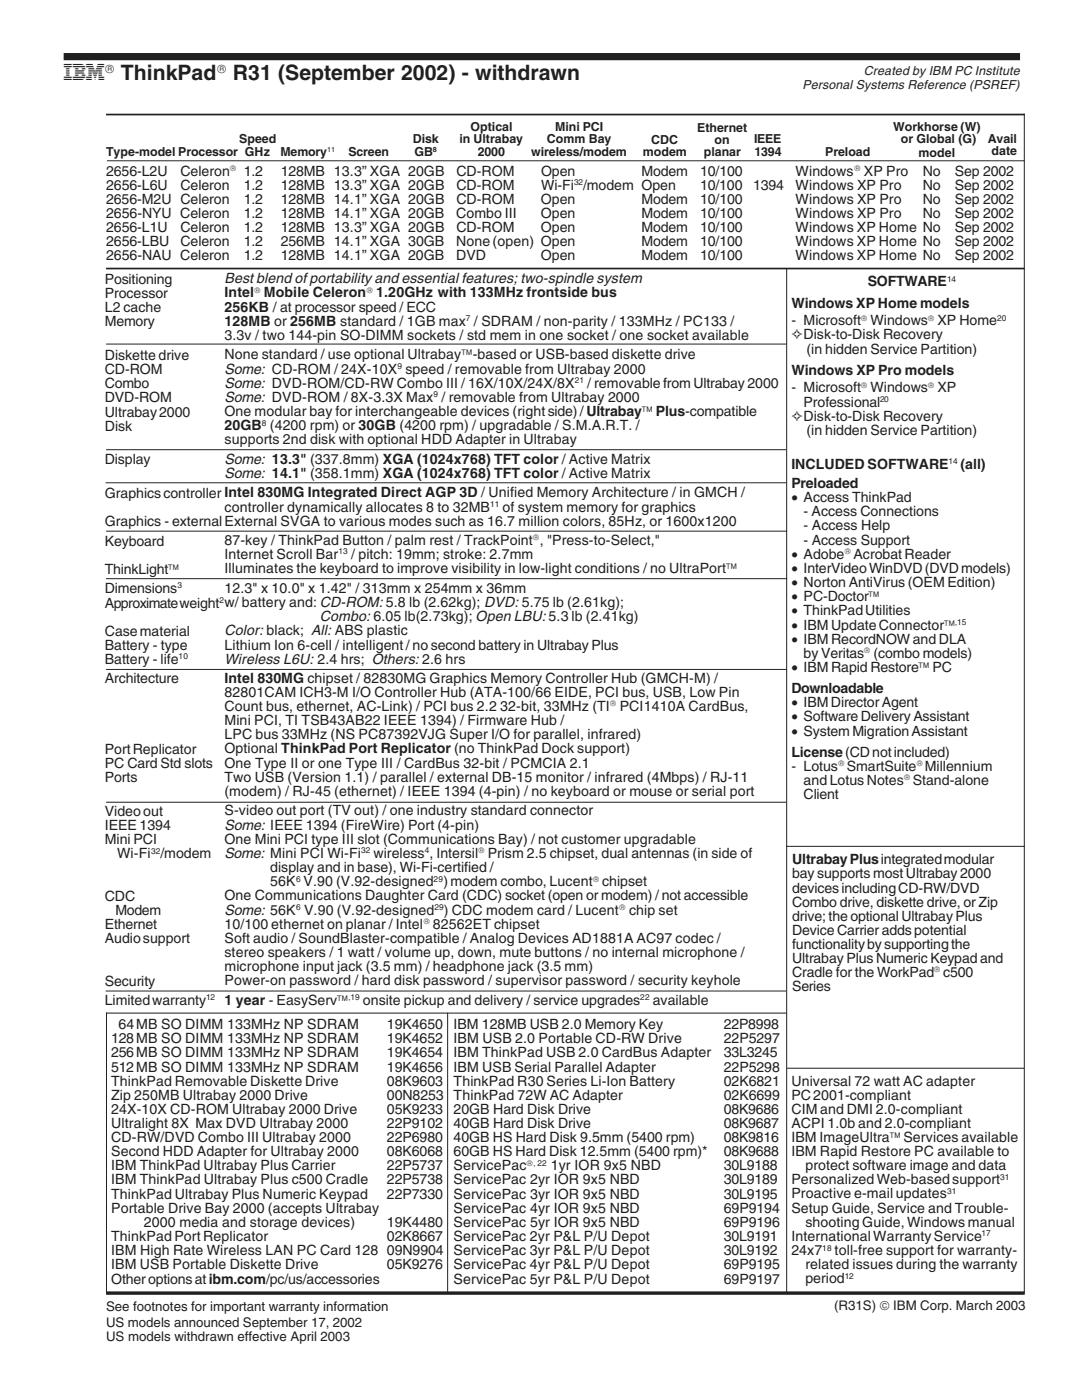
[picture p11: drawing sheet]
<svg xmlns="http://www.w3.org/2000/svg" width="216mm" height="279mm" viewBox="0 0 216 279" stroke-linecap="round" stroke-linejoin="round" font-family="sans-serif">
<defs><g id="words">
<text font-size="4.6" fill="#231f1f" x="12.7" y="16">IBM</text>
<g font-size="4.2" fill="#231f1f">
<text x="24.1" y="16">ThinkPad</text>
<text x="46.5" y="16">R31 (September 2002) - withdrawn</text>
</g>
<g font-size="2.9" fill="#231f1f">
<text x="44.8" y="56.6">Best blend of portability and essential features; two-spindle system</text>
<text x="44.8" y="74.6">Some: CD-ROM / 24X-10X speed / removable from Ultrabay 2000</text>
<text x="44.8" y="77.4">Some: DVD-ROM/CD-RW Combo III / 16X/10X/24X/8X</text>
<text x="44.8" y="80.2">Some: DVD-ROM / 8X-3.3X Max / removable from Ultrabay 2000</text>
<text x="44.8" y="92.5">Some: 13.3&quot; (337.8mm) XGA (1024x768) TFT color / Active Matrix</text>
<text x="44.8" y="95.3">Some: 14.1&quot; (358.1mm) XGA (1024x768) TFT color / Active Matrix</text>
<text x="63.8" y="124">Combo: 6.05 lb(2.73kg); Open LBU: 5.3 lb (2.41kg)</text>
<text x="44.8" y="126.7">Color: black; All: ABS plastic</text>
<text x="44.8" y="132.4">Wireless L6U: 2.4 hrs; Others: 2.6 hrs</text>
<text x="44.8" y="165.6">Some: IEEE 1394 (FireWire) Port (4-pin)</text>
<text x="44.8" y="171.2">Some: Mini PCI Wi-Fi</text>
<text x="44.8" y="182.5">Some: 56K V.90 (V.92-designed ) CDC modem card / Lucent</text>
</g>
<g font-size="2.8" fill="#231f1f">
<text x="21.2" y="35.1">2656-L2U</text>
<text x="36" y="35.1">Celeron</text>
<text x="48.7" y="35.1">1.2</text>
<text x="56" y="35.1">128MB 13.3” XGA 20GB</text>
<text x="91.1" y="35.1">CD-ROM</text>
<text x="107.9" y="35.1">Open</text>
<text x="128" y="35.1">Modem</text>
<text x="139.7" y="35.1">10/100</text>
<text x="158.7" y="35.1">Windows</text>
<text x="172.4" y="35.1">XP Pro</text>
<text x="184.2" y="35.1">No</text>
<text x="190.5" y="35.1">Sep 2002</text>
<text x="21.2" y="40.7">2656-M2U Celeron</text>
<text x="21.2" y="37.8">2656-L6U</text>
<text x="36" y="37.8">Celeron</text>
<text x="48.7" y="37.8">1.2</text>
<text x="48.7" y="40.7">1.2</text>
<text x="56" y="37.8">128MB 13.3” XGA 20GB</text>
<text x="56" y="40.7">128MB 14.1” XGA 20GB</text>
<text x="91.1" y="40.7">CD-ROM</text>
<text x="91.1" y="37.8">CD-ROM</text>
<text x="107.9" y="40.7">Open</text>
<text x="107.9" y="37.8">Wi-Fi /modem Open</text>
<text x="128" y="40.7">Modem</text>
<text x="139.7" y="37.8">10/100</text>
<text x="139.7" y="40.7">10/100</text>
<text x="150.3" y="37.8">1394</text>
<text x="158.7" y="37.8">Windows XP Pro</text>
<text x="158.7" y="40.7">Windows XP Pro</text>
<text x="184.2" y="37.8">No</text>
<text x="184.2" y="40.7">No</text>
<text x="190.5" y="37.8">Sep 2002</text>
<text x="190.5" y="40.7">Sep 2002</text>
<text x="21.2" y="43.5">2656-NYU Celeron</text>
<text x="21.2" y="46.3">2656-L1U</text>
<text x="36" y="46.3">Celeron</text>
<text x="48.7" y="46.3">1.2</text>
<text x="48.7" y="43.5">1.2</text>
<text x="56" y="43.5">128MB 14.1” XGA 20GB</text>
<text x="56" y="46.3">128MB 13.3” XGA 20GB</text>
<text x="91" y="43.5">Combo III</text>
<text x="91.1" y="46.3">CD-ROM</text>
<text x="107.9" y="43.5">Open</text>
<text x="107.9" y="46.3">Open</text>
<text x="128" y="43.5">Modem</text>
<text x="128" y="46.3">Modem</text>
<text x="139.7" y="43.5">10/100</text>
<text x="139.7" y="46.3">10/100</text>
<text x="158.7" y="43.5">Windows XP Pro</text>
<text x="158.8" y="46.3">Windows XP Home No</text>
<text x="184.2" y="43.5">No</text>
<text x="190.5" y="43.5">Sep 2002</text>
<text x="190.5" y="46.3">Sep 2002</text>
<text x="21.2" y="49.2">2656-LBU</text>
<text x="21.2" y="52">2656-NAU Celeron</text>
<text x="36" y="49.2">Celeron</text>
<text x="48.7" y="49.2">1.2</text>
<text x="48.7" y="52">1.2</text>
<text x="56" y="49.2">256MB 14.1” XGA 30GB</text>
<text x="56" y="52">128MB 14.1” XGA 20GB</text>
<text x="91" y="52">DVD</text>
<text x="91" y="49.2">None (open) Open</text>
<text x="107.9" y="52">Open</text>
<text x="128" y="49.2">Modem</text>
<text x="128" y="52">Modem</text>
<text x="139.7" y="49.2">10/100</text>
<text x="139.7" y="52">10/100</text>
<text x="158.8" y="49.2">Windows XP Home No</text>
<text x="158.8" y="52">Windows XP Home No</text>
<text x="190.5" y="49.2">Sep 2002</text>
<text x="190.5" y="52">Sep 2002</text>
<text x="20.9" y="56.6">Positioning</text>
<text x="20.9" y="59.5">Processor</text>
<text x="44.8" y="59.4">Intel Mobile Celeron</text>
<text x="75.1" y="59.4">1.20GHz with 133MHz frontside bus</text>
<text x="173.1" y="57.2">SOFTWARE</text>
<text x="20.9" y="62.3">L2 cache</text>
<text x="20.9" y="65.1">Memory</text>
<text x="44.8" y="62.2">256KB / at processor speed / ECC</text>
<text x="44.8" y="65">128MB or 256MB standard / 1GB max / SDRAM / non-parity / 133MHz / PC133 /</text>
<text x="157.9" y="61.4">Windows XP Home models</text>
<text x="157.9" y="64.9">- Microsoft Windows XP Home</text>
<text x="20.9" y="71.8">Diskette drive</text>
<text x="44.8" y="67.8">3.3v / two 144-pin SO-DIMM sockets / std mem in one socket / one socket available</text>
<text x="44.8" y="71.7">None standard / use optional Ultrabay™-based or USB-based diskette drive</text>
<text x="157.9" y="67.7">✧Disk-to-Disk Recovery</text>
<text x="160.9" y="70.6">(in hidden Service Partition)</text>
<text x="20.9" y="74.7">CD-ROM</text>
<text x="20.9" y="77.5">Combo</text>
<text x="117.2" y="77.4">/ removable from Ultrabay 2000</text>
<text x="157.9" y="74.8">Windows XP Pro models</text>
<text x="20.9" y="80.3">DVD-ROM</text>
<text x="20.9" y="83.1">Ultrabay 2000</text>
<text x="44.8" y="83.1">One modular bay for interchangeable devices (rightside) /Ultrabay™ Plus-compatible</text>
<text x="157.9" y="78.3">- Microsoft Windows XP</text>
<text x="157.9" y="84">✧Disk-to-Disk Recovery</text>
<text x="160.4" y="81.2">Professional</text>
<text x="20.9" y="85.9">Disk</text>
<text x="44.8" y="85.9">20GB (4200 rpm) or 30GB (4200 rpm) / upgradable / S.M.A.R.T. /</text>
<text x="44.8" y="88.6">supports 2nd disk with optional HDD Adapter in Ultrabay</text>
<text x="160.9" y="86.8">(in hidden Service Partition)</text>
<text x="20.9" y="92.6">Display</text>
<text x="157.9" y="93.6">INCLUDED SOFTWARE</text>
<text x="191.7" y="93.6">(all)</text>
<text x="20.9" y="99.3">Graphics controller Intel 830MG Integrated Direct AGP 3D / Unified Memory Architecture / in GMCH /</text>
<text x="157.9" y="97.4">Preloaded</text>
<text x="157.9" y="100.2">• Access ThinkPad</text>
<text x="20.9" y="105">Graphics - externalExternal SVGA to various modes such as 16.7 million colors, 85Hz, or 1600x1200</text>
<text x="44.8" y="102.1">controller dynamically allocates 8 to 32MB</text>
<text x="100.3" y="102.1">of system memory for graphics</text>
<text x="160.4" y="103">- Access Connections</text>
<text x="160.4" y="105.8">- Access Help</text>
<text x="20.9" y="108.9">Keyboard</text>
<text x="44.8" y="108.8">87-key / ThinkPad Button / palm rest / TrackPoint , &quot;Press-to-Select,&quot;</text>
<text x="44.8" y="111.6">Internet Scroll Bar</text>
<text x="70.1" y="111.6">/ pitch: 19mm; stroke: 2.7mm</text>
<text x="157.9" y="111.5">• Adobe Acrobat Reader</text>
<text x="160.4" y="108.7">- Access Support</text>
<text x="20.9" y="114.6">ThinkLight™</text>
<text x="20.9" y="118.4">Dimensions</text>
<text x="44.8" y="114.4">Illuminates the keyboard to improve visibility in low-light conditions / no UltraPort™</text>
<text x="44.8" y="118.3">12.3&quot; x 10.0&quot; x 1.42&quot; / 313mm x 254mm x 36mm</text>
<text x="157.9" y="114.3">• InterVideo WinDVD (DVD models)</text>
<text x="157.9" y="117.2">• Norton AntiVirus (OEM Edition)</text>
<text x="157.9" y="120">• PC-Doctor™</text>
<text x="20.9" y="121.2">Approximateweight w/ battery and: CD-ROM: 5.8 lb (2.62kg); DVD: 5.75 lb (2.61kg);</text>
<text x="157.9" y="122.8">• ThinkPad Utilities</text>
<text x="157.9" y="125.6">• IBM Update Connector™</text>
<text x="20.9" y="126.8">Case material</text>
<text x="20.9" y="129.7">Battery - type</text>
<text x="44.8" y="129.6">Lithium Ion 6-cell / intelligent / no second battery in Ultrabay Plus</text>
<text x="157.9" y="128.4">• IBM RecordNOW and DLA</text>
<text x="160.4" y="131.2">by Veritas (combo models)</text>
<text x="20.9" y="132.5">Battery - life</text>
<text x="20.9" y="136.4">Architecture</text>
<text x="44.8" y="136.3">Intel 830MG chipset / 82830MG Graphics Memory Controller Hub (GMCH-M) /</text>
<text x="157.9" y="134.1">• IBM Rapid Restore™ PC</text>
<text x="44.8" y="139.1">82801CAM ICH3-M I/O Controller Hub (ATA-100/66 EIDE, PCI bus, USB, Low Pin</text>
<text x="44.8" y="141.9">Count bus, ethernet, AC-Link) / PCI bus 2.2 32-bit, 33MHz (TI</text>
<text x="123.7" y="141.9">PCI1410A CardBus,</text>
<text x="157.9" y="138.3">Downloadable</text>
<text x="157.9" y="141.1">• IBM Director Agent</text>
<text x="157.9" y="143.9">• Software Delivery Assistant</text>
<text x="44.8" y="144.8">Mini PCI, TI TSB43AB22 IEEE 1394) / Firmware Hub /</text>
<text x="44.8" y="147.6">LPC bus 33MHz (NS PC87392VJG Super I/O for parallel, infrared)</text>
<text x="157.9" y="146.8">• System Migration Assistant</text>
<text x="20.9" y="150.5">Port Replicator</text>
<text x="20.9" y="153.3">PC Card Std slots</text>
<text x="44.8" y="150.4">Optional ThinkPad Port Replicator (no ThinkPad Dock support)</text>
<text x="44.8" y="153.2">One Type II or one Type III / CardBus 32-bit / PCMCIA 2.1</text>
<text x="157.9" y="151">License(CD not included)</text>
<text x="157.9" y="153.8">- Lotus SmartSuite Millennium</text>
<text x="20.9" y="156.1">Ports</text>
<text x="44.8" y="156">Two USB (Version 1.1) / parallel / external DB-15 monitor / infrared (4Mbps) / RJ-11</text>
<text x="44.8" y="158.8">(modem) / RJ-45 (ethernet) / IEEE 1394 (4-pin) / no keyboard or mouse or serial port</text>
<text x="160.4" y="159.5">Client</text>
<text x="160.4" y="156.6">and Lotus Notes Stand-alone</text>
<text x="20.9" y="162.8">Video out</text>
<text x="20.9" y="165.7">IEEE 1394</text>
<text x="44.8" y="162.7">S-video out port (TV out) / one industry standard connector</text>
<text x="20.9" y="168.5">Mini PCI</text>
<text x="23.4" y="171.3">Wi-Fi /modem</text>
<text x="44.8" y="168.4">One Mini PCI type III slot (Communications Bay) / not customer upgradable</text>
<text x="74.5" y="171.2">wireless , Intersil Prism 2.5 chipset, dual antennas (in side of</text>
<text x="158.1" y="172.5">Ultrabay Plusintegrated modular</text>
<text x="20.9" y="179.7">CDC</text>
<text x="44.8" y="179.7">One Communications Daughter Card (CDC) socket (open or modem) / not accessible</text>
<text x="53.9" y="174.1">display and in base), Wi-Fi-certified /</text>
<text x="53.9" y="176.9">56K V.90 (V.92-designed ) modem combo, Lucent chipset</text>
<text x="158.1" y="175.3">bay supports most Ultrabay 2000</text>
<text x="158.1" y="178.1">devices including CD-RW/DVD</text>
<text x="20.9" y="185.4">Ethernet</text>
<text x="23" y="182.6">Modem</text>
<text x="44.8" y="185.3">10/100 ethernet on planar / Intel 82562ET chipset</text>
<text x="125.5" y="182.5">chip set</text>
<text x="158.1" y="180.9">Combo drive, diskette drive, or Zip</text>
<text x="158.1" y="183.7">drive; the optional Ultrabay Plus</text>
<text x="20.9" y="188.2">Audio support</text>
<text x="44.8" y="188.1">Soft audio / SoundBlaster-compatible / Analog Devices AD1881A AC97 codec /</text>
<text x="44.8" y="191">stereo speakers / 1 watt / volume up, down, mute buttons / no internal microphone /</text>
<text x="158.1" y="186.6">Device Carrier adds potential</text>
<text x="158.1" y="189.4">functionality by supporting the</text>
<text x="20.9" y="196.7">Security</text>
<text x="44.8" y="193.8">microphone input jack (3.5 mm) / headphone jack (3.5 mm)</text>
<text x="44.8" y="196.6">Power-on password / hard disk password / supervisor password / security keyhole</text>
<text x="158.1" y="197.9">Series</text>
<text x="158.1" y="192.2">Ultrabay Plus Numeric Keypad and</text>
<text x="158.1" y="195.1">Cradle for the WorkPad c500</text>
<text x="20.9" y="200.6">Limited warranty</text>
<text x="44.8" y="200.5">1 year - EasyServ™</text>
<text x="72.4" y="200.5">onsite pickup and delivery / service upgrades</text>
<text x="130.3" y="200.5">available</text>
<text x="22.2" y="208.2">128MB SO DIMM 133MHz NP SDRAM</text>
<text x="23.7" y="205.4">64MB SO DIMM 133MHz NP SDRAM</text>
<text x="77.2" y="205.4">19K4650</text>
<text x="77.2" y="208.2">19K4652</text>
<text x="90.5" y="205.4">IBM 128MB USB 2.0 Memory Key</text>
<text x="90.5" y="208.2">IBM USB 2.0 Portable CD-RW Drive</text>
<text x="144.4" y="205.4">22P8998</text>
<text x="144.4" y="208.2">22P5297</text>
<text x="22.2" y="211">256MB SO DIMM 133MHz NP SDRAM</text>
<text x="22.2" y="213.9">512MB SO DIMM 133MHz NP SDRAM</text>
<text x="77.2" y="211">19K4654</text>
<text x="77.2" y="213.9">19K4656</text>
<text x="90.5" y="211">IBM ThinkPad USB 2.0 CardBus Adapter</text>
<text x="90.5" y="213.9">IBM USB Serial Parallel Adapter</text>
<text x="144.4" y="211">33L3245</text>
<text x="144.4" y="213.9">22P5298</text>
<text x="22.2" y="216.7">ThinkPad Removable Diskette Drive</text>
<text x="22.2" y="219.5">Zip 250MB Ultrabay 2000 Drive</text>
<text x="77.2" y="216.7">08K9603</text>
<text x="77.2" y="219.5">00N8253</text>
<text x="90.5" y="216.7">ThinkPad R30 Series Li-Ion Battery</text>
<text x="90.5" y="219.5">ThinkPad 72W AC Adapter</text>
<text x="144.4" y="216.7">02K6821</text>
<text x="144.4" y="219.5">02K6699</text>
<text x="157.9" y="216.7">Universal 72 watt AC adapter</text>
<text x="157.9" y="219.5">PC 2001-compliant</text>
<text x="22.2" y="222.3">24X-10X CD-ROM Ultrabay 2000 Drive</text>
<text x="22.2" y="225.1">Ultralight 8X Max DVD Ultrabay 2000</text>
<text x="22.2" y="227.9">CD-RW/DVD Combo III Ultrabay 2000</text>
<text x="77.2" y="222.3">05K9233</text>
<text x="77.2" y="225.1">22P9102</text>
<text x="77.2" y="227.9">22P6980</text>
<text x="90.5" y="222.3">20GB Hard Disk Drive</text>
<text x="90.5" y="225.1">40GB Hard Disk Drive</text>
<text x="90.5" y="227.9">40GB HS Hard Disk 9.5mm (5400 rpm)</text>
<text x="144.4" y="222.3">08K9686</text>
<text x="144.4" y="225.1">08K9687</text>
<text x="144.4" y="227.9">08K9816</text>
<text x="157.9" y="222.3">CIM and DMI 2.0-compliant</text>
<text x="157.9" y="225.1">ACPI 1.0b and 2.0-compliant</text>
<text x="157.9" y="227.9">IBM ImageUltra™ Services available</text>
<text x="22.2" y="230.8">Second HDD Adapter for Ultrabay 2000</text>
<text x="22.2" y="233.6">IBM ThinkPad Ultrabay Plus Carrier</text>
<text x="77.2" y="230.8">08K6068</text>
<text x="77.2" y="233.6">22P5737</text>
<text x="90.5" y="230.8">60GB HS Hard Disk 12.5mm (5400 rpm)*</text>
<text x="90.5" y="233.6">ServicePac</text>
<text x="109.9" y="233.6">1yr IOR 9x5 NBD</text>
<text x="144.4" y="230.8">08K9688</text>
<text x="144.4" y="233.6">30L9188</text>
<text x="157.9" y="230.7">IBM Rapid Restore PC available to</text>
<text x="160.7" y="233.6">protect software image and data</text>
<text x="22.2" y="236.4">IBM ThinkPad Ultrabay Plus c500 Cradle</text>
<text x="22.2" y="239.3">ThinkPad Ultrabay Plus Numeric Keypad</text>
<text x="77.2" y="236.4">22P5738</text>
<text x="77.2" y="239.3">22P7330</text>
<text x="90.5" y="236.4">ServicePac 2yr IOR 9x5 NBD</text>
<text x="90.5" y="239.3">ServicePac 3yr IOR 9x5 NBD</text>
<text x="144.4" y="236.4">30L9189</text>
<text x="144.4" y="239.3">30L9195</text>
<text x="157.9" y="236.4">Personalized Web-based support</text>
<text x="157.9" y="239.2">Proactive e-mail updates</text>
<text x="22.2" y="242.1">Portable Drive Bay 2000 (accepts Ultrabay</text>
<text x="28.7" y="244.9">2000 media and storage devices)</text>
<text x="77.2" y="244.9">19K4480</text>
<text x="90.5" y="242.1">ServicePac 4yr IOR 9x5 NBD</text>
<text x="90.5" y="244.9">ServicePac 5yr IOR 9x5 NBD</text>
<text x="144.4" y="242.1">69P9194</text>
<text x="144.4" y="244.9">69P9196</text>
<text x="157.9" y="242.1">Setup Guide, Service and Trouble-</text>
<text x="160.7" y="244.9">shooting Guide, Windows manual</text>
<text x="22.2" y="247.7">ThinkPad Port Replicator</text>
<text x="22.2" y="250.5">IBM High Rate Wireless LAN PC Card 128</text>
<text x="77.2" y="247.7">02K8667</text>
<text x="77.2" y="250.5">09N9904</text>
<text x="90.5" y="247.7">ServicePac 2yr P&amp;L P/U Depot</text>
<text x="90.5" y="250.5">ServicePac 3yr P&amp;L P/U Depot</text>
<text x="144.4" y="247.7">30L9191</text>
<text x="144.4" y="250.5">30L9192</text>
<text x="157.9" y="247.7">International Warranty Service</text>
<text x="157.9" y="250.5">24x7</text>
<text x="166.5" y="250.5">toll-free support for warranty-</text>
<text x="22.2" y="253.3">IBM USB Portable Diskette Drive</text>
<text x="22.2" y="256.2">Other options atibm.com/pc/us/accessories</text>
<text x="77.2" y="253.3">05K9276</text>
<text x="90.5" y="253.3">ServicePac 4yr P&amp;L P/U Depot</text>
<text x="90.5" y="256.2">ServicePac 5yr P&amp;L P/U Depot</text>
<text x="144.4" y="253.3">69P9195</text>
<text x="144.4" y="256.2">69P9197</text>
<text x="160.7" y="253.3">related issues during the warranty</text>
<text x="160.7" y="256.1">period</text>
</g>
<g font-size="2.6" fill="#231f1f">
<text x="21.2" y="261.7">See footnotes for important warranty information</text>
<text x="166.5" y="261.5">(R31S) © IBM Corp. March 2003</text>
<text x="21.2" y="264.8">US models announced September 17, 2002</text>
<text x="21.2" y="267.7">US models withdrawn effective April 2003</text>
</g>
<g font-size="2.5" fill="#231f1f">
<text x="20.9" y="14.6">®</text>
<text x="43.3" y="14.6">®</text>
<text x="160.1" y="17.7">Personal Systems Reference (PSREF)</text>
<text x="172.4" y="14.9">Created by IBM PC Institute</text>
<text x="47.8" y="28.6">Speed</text>
<text x="82.4" y="28.6">Disk</text>
<text x="91.7" y="28.6">in Ultrabay</text>
<text x="93.9" y="26.2">Optical</text>
<text x="109.1" y="28.6">Comm Bay</text>
<text x="110.7" y="26.2">Mini PCI</text>
<text x="130" y="28.7">CDC</text>
<text x="139.1" y="26.2">Ethernet</text>
<text x="142.6" y="28.7">on</text>
<text x="150.5" y="28.6">IEEE</text>
<text x="178.2" y="26.2">Workhorse (W)</text>
<text x="179.7" y="28.5">or Global (G)</text>
<text x="197.1" y="28.5">Avail</text>
<text x="21.2" y="31.1">Type-model Processor GHz</text>
<text x="56" y="31.1">Memory</text>
<text x="69.5" y="31.1">Screen</text>
<text x="82.7" y="31.1">GB</text>
<text x="95.3" y="31.1">2000</text>
<text x="106" y="31.1">wireless/modem</text>
<text x="128.3" y="31.2">modem</text>
<text x="140.5" y="31.2">planar</text>
<text x="150.5" y="31.1">1394</text>
<text x="164.6" y="31.1">Preload</text>
<text x="183.3" y="31.2">model</text>
<text x="197.9" y="31">date</text>
</g>
<g font-size="1.7" fill="#231f1f">
<text x="45.9" y="34.1">®</text>
<text x="170.4" y="34.1">®</text>
<text x="114.6" y="36.9">32</text>
<text x="50.7" y="58.4">®</text>
<text x="73.2" y="58.4">®</text>
<text x="189" y="56.2">14</text>
<text x="93" y="64.1">7</text>
<text x="171.8" y="64">®</text>
<text x="185.2" y="64">®</text>
<text x="199" y="64">20</text>
<text x="79.3" y="73.7">9</text>
<text x="114.7" y="76.5">21</text>
<text x="171.8" y="77.4">®</text>
<text x="185.2" y="77.4">®</text>
<text x="86.5" y="79.2">9</text>
<text x="175.6" y="80.3">20</text>
<text x="52.2" y="84.9">8</text>
<text x="189.2" y="92.6">14</text>
<text x="97.8" y="101.2">11</text>
<text x="106.3" y="107.9">®</text>
<text x="67.6" y="110.7">13</text>
<text x="168.5" y="110.6">®</text>
<text x="35.4" y="117.4">3</text>
<text x="43.8" y="120.3">2</text>
<text x="190.6" y="124.7">,15</text>
<text x="35.6" y="131.6">10</text>
<text x="172.4" y="130.3">®</text>
<text x="121.7" y="141">®</text>
<text x="167.2" y="152.9">®</text>
<text x="180.3" y="155.7">®</text>
<text x="182.9" y="152.9">®</text>
<text x="30.1" y="170.3">32</text>
<text x="72.1" y="170.3">32</text>
<text x="84.8" y="170.3">4</text>
<text x="95.4" y="170.3">®</text>
<text x="59.1" y="175.9">6</text>
<text x="86.5" y="175.9">29</text>
<text x="118.3" y="175.9">®</text>
<text x="59.1" y="181.6">6</text>
<text x="84.5" y="184.4">®</text>
<text x="86.7" y="181.6">29</text>
<text x="123.5" y="181.6">®</text>
<text x="186.4" y="194.1">®</text>
<text x="41.1" y="199.6">12</text>
<text x="69.5" y="199.6">,19</text>
<text x="127.8" y="199.6">22</text>
<text x="105.1" y="232.7">®, 22</text>
<text x="189" y="238.3">31</text>
<text x="199.6" y="235.5">31</text>
<text x="164.1" y="249.6">18</text>
<text x="195.8" y="246.7">17</text>
<text x="168.6" y="255.2">12</text>
</g>
<g font-size="1.4" fill="#231f1f">
<text x="65.3" y="30.3">11</text>
<text x="86.4" y="30.3">8</text>
</g>
</g></defs>
<path d="M21.2 22.9h183.3M21.2 53.6h183.3" fill="none" stroke="#231f1f" stroke-width=".34"/>
<path d="M12.7 11.3h190.8" fill="none" stroke="#231f1f" stroke-width="1.4" stroke-linecap="butt"/>
<g fill="none" stroke="#231f1f" stroke-width=".2">
<path d="M21.3 32.1h183.2M204.4 22.7v235.4M157 53.7v204.3M21.2 68.7h135.7M21.1 96.4h135.8M21.2 89.7h135.7M21.2 106h135.7M21.2 115.5h135.7M21.2 133.6h135.7M21.2 160.1h135.7M156.9 168.9h47.6M21.1 197.8h135.8"/>
<path d="M21.2 202.2h135.8M21.3 202.1v55.9M89.3 202.1v55.9M157.1 213.2h47.3"/>
</g>
<path d="M21.2 258.1h183.3" fill="none" stroke="#231f1f" stroke-width=".68" stroke-linecap="butt"/>
<use href="#words"/>
</svg>
